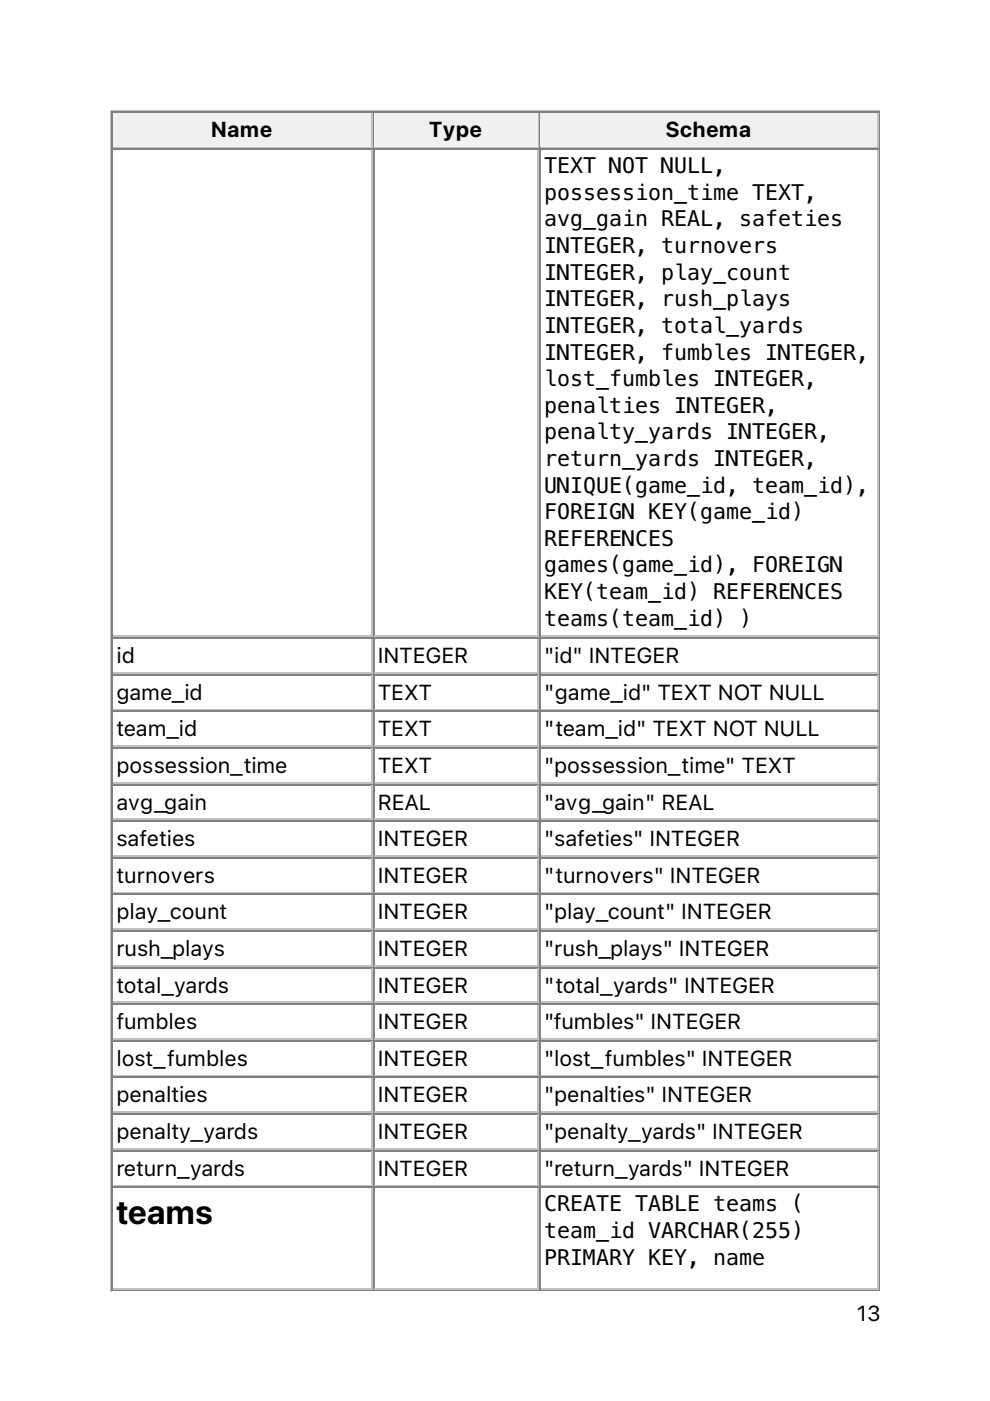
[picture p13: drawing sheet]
<svg xmlns="http://www.w3.org/2000/svg" width="210mm" height="297mm" viewBox="0 0 210 297" stroke-linecap="round" stroke-linejoin="round" font-family="sans-serif">
<defs><g id="words">
<text font-size="7.1" x="24.7" y="259.4">teams</text>
<g font-size="4.6">
<text x="44.8" y="29.1">Name</text>
<text x="91" y="29.1">Type</text>
<text x="141.2" y="29.1">Schema</text>
<text x="115.4" y="36.7">TEXT NOT NULL,</text>
<text x="115.4" y="42.4">possession_time TEXT,</text>
<text x="115.4" y="48">avg_gain REAL, safeties</text>
<text x="115.4" y="53.6">INTEGER, turnovers</text>
<text x="115.4" y="59.3">INTEGER, play_count</text>
<text x="115.4" y="64.9">INTEGER, rush_plays</text>
<text x="115.4" y="70.6">INTEGER, total_yards</text>
<text x="115.4" y="76.2">INTEGER, fumbles INTEGER,</text>
<text x="115.4" y="81.9">lost_fumbles INTEGER,</text>
<text x="115.4" y="87.5">penalties INTEGER,</text>
<text x="115.4" y="93.2">penalty_yards INTEGER,</text>
<text x="115.4" y="98.8">return_yards INTEGER,</text>
<text x="115.4" y="104.4">UNIQUE(game_id, team_id),</text>
<text x="115.4" y="110.1">FOREIGN KEY(game_id)</text>
<text x="115.4" y="115.7">REFERENCES</text>
<text x="115.4" y="121.4">games(game_id), FOREIGN</text>
<text x="115.4" y="127">KEY(team_id) REFERENCES</text>
<text x="115.4" y="132.7">teams(team_id) )</text>
<text x="24.7" y="140.6">id</text>
<text x="80.1" y="140.6">INTEGER</text>
<text x="115.4" y="140.6">&quot;id&quot; INTEGER</text>
<text x="24.7" y="148.4">game_id</text>
<text x="80.1" y="148.4">TEXT</text>
<text x="115.4" y="148.4">&quot;game_id&quot; TEXT NOT NULL</text>
<text x="24.7" y="156.1">team_id</text>
<text x="80.1" y="156.1">TEXT</text>
<text x="115.4" y="156.1">&quot;team_id&quot; TEXT NOT NULL</text>
<text x="24.7" y="163.9">possession_time</text>
<text x="80.1" y="163.9">TEXT</text>
<text x="115.4" y="163.9">&quot;possession_time&quot; TEXT</text>
<text x="24.7" y="171.6">avg_gain</text>
<text x="80.1" y="171.6">REAL</text>
<text x="115.4" y="171.6">&quot;avg_gain&quot; REAL</text>
<text x="24.7" y="179.4">safeties</text>
<text x="80.1" y="179.4">INTEGER</text>
<text x="115.4" y="179.4">&quot;safeties&quot; INTEGER</text>
<text x="24.7" y="187.2">turnovers</text>
<text x="80.1" y="187.2">INTEGER</text>
<text x="115.4" y="187.2">&quot;turnovers&quot; INTEGER</text>
<text x="24.7" y="194.9">play_count</text>
<text x="80.1" y="194.9">INTEGER</text>
<text x="115.4" y="194.9">&quot;play_count&quot; INTEGER</text>
<text x="24.7" y="202.7">rush_plays</text>
<text x="80.1" y="202.7">INTEGER</text>
<text x="115.4" y="202.7">&quot;rush_plays&quot; INTEGER</text>
<text x="24.7" y="210.5">total_yards</text>
<text x="80.1" y="210.5">INTEGER</text>
<text x="115.4" y="210.5">&quot;total_yards&quot; INTEGER</text>
<text x="24.7" y="218.2">fumbles</text>
<text x="80.1" y="218.2">INTEGER</text>
<text x="115.4" y="218.2">&quot;fumbles&quot; INTEGER</text>
<text x="24.7" y="226">lost_fumbles</text>
<text x="80.1" y="226">INTEGER</text>
<text x="115.4" y="226">&quot;lost_fumbles&quot; INTEGER</text>
<text x="24.7" y="233.7">penalties</text>
<text x="80.1" y="233.7">INTEGER</text>
<text x="115.4" y="233.7">&quot;penalties&quot; INTEGER</text>
<text x="24.7" y="241.5">penalty_yards</text>
<text x="80.1" y="241.5">INTEGER</text>
<text x="115.4" y="241.5">&quot;penalty_yards&quot; INTEGER</text>
<text x="24.7" y="249.3">return_yards</text>
<text x="80.1" y="249.3">INTEGER</text>
<text x="115.4" y="249.3">&quot;return_yards&quot; INTEGER</text>
<text x="115.4" y="256.8">CREATE TABLE teams (</text>
<text x="115.4" y="262.5">team_id VARCHAR(255)</text>
<text x="115.4" y="268.1">PRIMARY KEY, name</text>
<text x="181.7" y="280.1">13</text>
</g>
</g></defs>
<path d="M23.5 23.3v250.5M23.6 23.5h163M24 31.2h55M78.8 24v7" fill="none" stroke="#c0c0c0" stroke-width=".35"/>
<path d="M23.8 23.6v7.8M24 23.8h55M186.4 23.6v249.8M23.6 273.6h163" fill="none" stroke="#808080" stroke-width=".35"/>
<g fill="#f0f0f0">
<path d="M24 24h54.7v7h-54.7z"/>
<path d="M44.4 24.7h13.8v5.6h-13.8z"/>
</g>
<path d="M79.2 23.6v7.8M79.4 23.8h34.9" fill="none" stroke="#808080" stroke-width=".35"/>
<path d="M79.4 31.2h34.9M114.1 24v7" fill="none" stroke="#c0c0c0" stroke-width=".35"/>
<g fill="#f0f0f0">
<path d="M79.4 24h34.5v7h-34.5z"/>
<path d="M90.7 24.7h12v5.6h-12z"/>
</g>
<path d="M114.5 23.6v7.8M114.7 23.8h71.6" fill="none" stroke="#808080" stroke-width=".35"/>
<path d="M114.7 31.2h71.6M186.1 24v7" fill="none" stroke="#c0c0c0" stroke-width=".35"/>
<g fill="#f0f0f0">
<path d="M114.7 24h71.2v7h-71.2z"/>
<path d="M141.1 24.7h18.4v5.6h-18.4z"/>
</g>
<g fill="none" stroke="#808080" stroke-width=".35">
<path d="M23.8 31.4v242M24 31.6h55M79.2 31.4v242M79.4 31.6h34.9M114.5 31.4v242M114.7 31.6h71.6M24 135.3h55M79.4 135.3h34.9M114.7 135.3h71.6M24 143.1h55M24 150.8h55M24 158.6h55"/>
<path d="M79.4 143.1h34.9M79.4 150.8h34.9M79.4 158.6h34.9M114.7 143.1h71.6M114.7 150.8h71.6M114.7 158.6h71.6M24 166.3h55M24 174.1h55M79.4 166.3h34.9M79.4 174.1h34.9M114.7 166.3h71.6M114.7 174.1h71.6"/>
<path d="M24 181.9h55M24 189.6h55M24 197.4h55M79.4 181.9h34.9M79.4 189.6h34.9M79.4 197.4h34.9M114.7 181.9h71.6M114.7 189.6h71.6M114.7 197.4h71.6M24 205.1h55M24 212.9h55M79.4 205.1h34.9"/>
<path d="M79.4 212.9h34.9M114.7 205.1h71.6M114.7 212.9h71.6M24 220.7h55M24 228.4h55M24 236.2h55M79.4 220.7h34.9M79.4 228.4h34.9M79.4 236.2h34.9M114.7 220.7h71.6M114.7 228.4h71.6M114.7 236.2h71.6"/>
<path d="M24 243.9h55M24 251.7h55M79.4 243.9h34.9M79.4 251.7h34.9M114.7 243.9h71.6M114.7 251.7h71.6"/>
</g>
<g fill="none" stroke="#c0c0c0" stroke-width=".35">
<path d="M78.8 31.8v103M114.1 31.8v103M186.1 31.8v103M24 134.9h55M78.8 135.5v7M79.4 134.9h34.9M114.1 135.5v7M114.7 134.9h71.6M186.1 135.5v7M24 142.7h55M24 150.5h55M24 158.2h55"/>
<path d="M78.8 143.2v7.1M78.8 151v7M78.8 158.8v7M79.4 142.7h34.9M79.4 150.5h34.9M79.4 158.2h34.9M114.1 143.2v7.1M114.1 151v7M114.1 158.8v7M114.7 142.7h71.6M114.7 150.5h71.6M114.7 158.2h71.6"/>
<path d="M186.1 143.2v7.1M186.1 151v7M186.1 158.8v7M24 166h55M24 173.7h55M78.8 166.5v7.1M78.8 174.3v7M79.4 166h34.9M79.4 173.7h34.9M114.1 166.5v7.1M114.1 174.3v7M114.7 166h71.6"/>
<path d="M114.7 173.7h71.6M186.1 166.5v7.1M186.1 174.3v7M24 181.5h55M24 189.3h55M24 197h55M78.8 182v7.1M78.8 189.8v7M78.8 197.6v7M79.4 181.5h34.9M79.4 189.3h34.9M79.4 197h34.9"/>
<path d="M114.1 182v7.1M114.1 189.8v7M114.1 197.6v7M114.7 181.5h71.6M114.7 189.3h71.6M114.7 197h71.6M186.1 182v7.1M186.1 189.8v7M186.1 197.6v7M24 204.8h55M24 212.5h55M78.8 205.3v7.1"/>
<path d="M78.8 213.1v7M79.4 204.8h34.9M79.4 212.5h34.9M114.1 205.3v7.1M114.1 213.1v7M114.7 204.8h71.6M114.7 212.5h71.6M186.1 205.3v7.1M186.1 213.1v7M24 220.3h55M24 228.1h55M24 235.8h55"/>
<path d="M78.8 220.8v7.1M78.8 228.6v7.1M78.8 236.4v7M79.4 220.3h34.9M79.4 228.1h34.9M79.4 235.8h34.9M114.1 220.8v7.1M114.1 228.6v7.1M114.1 236.4v7M114.7 220.3h71.6M114.7 228.1h71.6M114.7 235.8h71.6"/>
<path d="M186.1 220.8v7.1M186.1 228.6v7.1M186.1 236.4v7M24 243.6h55M24 251.4h55M78.8 244.1v7.1M78.8 251.9v21.2M79.4 243.6h34.9M79.4 251.4h34.9M114.1 244.1v7.1M114.1 251.9v21.2M114.7 243.6h71.6"/>
<path d="M114.7 251.4h71.6M186.1 244.1v7.1M186.1 251.9v21.2M24 273.2h55M79.4 273.2h34.9M114.7 273.2h71.6"/>
</g>
<use href="#words"/>
</svg>
